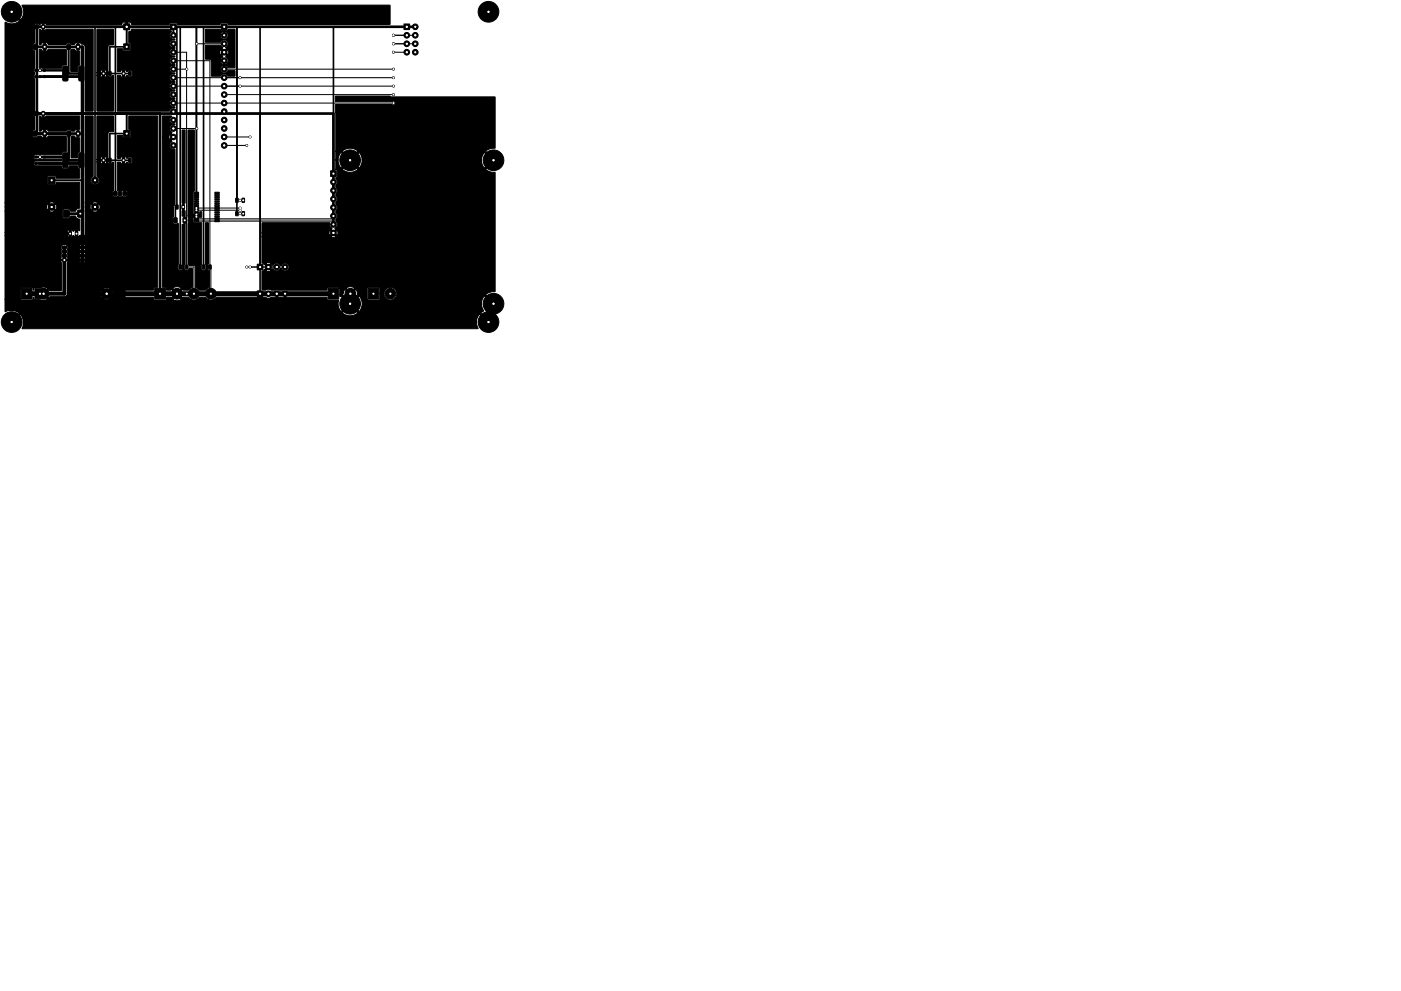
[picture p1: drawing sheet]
<svg xmlns="http://www.w3.org/2000/svg" width="420mm" height="297mm" viewBox="0 0 420 297" stroke-linecap="round" stroke-linejoin="round" font-family="sans-serif">
<g fill="#000" stroke="#000" stroke-width=".3">
<path d="M10.1 13.3l1 .1-.1 1.4-.9-.1zM10.7 7.4l.7 .1-.1 1.2-.6-.1zM11.8 8.8l.9 .4 .1-.5 .4 .1v.4l.7-.5 14 .1-.1 24.5-2.3-.1v-19.2a.97 .97 0 0 0-1.1-.8l-.7-.5-.1 .6h-.3l-.2-.6-.8 .6h-.8l-.5-.4h-.8l-.5 .4h-5.2l-.8-.6-.1 .6h-.3l-.2-.6-.8 .6h-.4zM11.8 14.8h.6l.7 .5 .2-.6 .3 .1 .1 .5 .8-.6 5.3 .1 .2 .3v4.3l-.9 .1a.77 .77 0 0 0-.6 1h-6.7zM12.6 7.4l.7 .1-.1 1.2-.6-.1zM12.9 13.3l1 .1-.1 1.4-.9-.1zM20.1 13.3l1 .1-.1 1.4-.9-.1zM21.4 14.8l.9-.1 .8 .6 .1-.5 .3-.1 .2 .6 .2 .1v4l-.6 .6-.1 1.4-2-.1v-6.2zM22.9 13.3l1 .1-.1 1.4-.9-.1zM29.1 8.8l4.9 .1v4.5l-1.3 .1-.3 .5-.2 8.5a.77 .77 0 0 0 .7 .5 .77 .77 0 0 0 .7-.3h.4v10.6h-4.9v-10.8h1.1l.1 .4 .5 .3 .9-.1 .2-.6v-.2h-.6v.9h-.5v-.9h-.6v.2h-1.1v-.7h2.8l-.1-.6-.5-.3v.9h-.5v-.9l-.5 .3-.1 .6h-1.1zM37.1 13.1h1.8v1.8h-1.8zM37.1 7.1h1.8v1.8h-1.8z"/>
<path d="M38.6 9.5l.7-.2 .2-.6h11.2l.2 .4 .5 .1v.3a1.26 1.26 0 0 0-.4 1.6 1.26 1.26 0 0 0 1.5 .7l-.2 .2a1.16 1.16 0 0 0-1.5 1 1.16 1.16 0 0 0 1.3 1.3l.3-.1 .1 .3-.5-.1a1.2 1.2 0 0 0-1.2 1.4 1.2 1.2 0 0 0 1.5 1l.2 .1-.2 .2a1.16 1.16 0 0 0-1.5 1.1 1.16 1.16 0 0 0 1.5 1.1l.2 .2-.2 .1a1.17 1.17 0 0 0-1.4 1 1.17 1.17 0 0 0 1.1 1.3l.4-.1-.1 .4a1.17 1.17 0 0 0-1.4 1.2 1.17 1.17 0 0 0 1.5 1l-.1 .3a1.17 1.17 0 0 0-1.4 1.2 1.17 1.17 0 0 0 1.5 1l-.1 .3a1.17 1.17 0 0 0-1.4 1.2 1.17 1.17 0 0 0 1.5 1.1l-.1 .3a1.17 1.17 0 0 0-1.4 1.2 1.17 1.17 0 0 0 1.5 1l.1 .3-.5-.1-.8 .4-.5 .7h-15.5v-10.6l.8-.1 .8 .6v-.6h.4l.1 .6 .7-.6 .3 .1a.78 .78 0 0 0 1.3-.2l.1-1a.77 .77 0 0 0-.7-.5 .77 .77 0 0 0-.7 .4h-.3l-.7-.5v.5l-.4 .1-.1-.6-.7 .6-.9-.1v-6.7l1.5-.1 .4 .6h1.8l.3-.1v-2.1l-.6-.3zM51.2 7.2h1.7v1.7h-1.7zM61.6 8.8l4.4-.1 .3 .5 .9 .1a1.19 1.19 0 0 0-1.2 1.3 1.19 1.19 0 0 0 1.5 1.1 1.19 1.19 0 0 0 .7-1.7l-.9-.8h.9l.3-.5 2 .1v11.4h-2.3a1.16 1.16 0 0 0-1.6-.4 1.16 1.16 0 0 0-.2 1.7 1.16 1.16 0 0 0 1.7 .1l.3-.4 2.1 .1v1.5l-2.3-.1a1.21 1.21 0 0 0-1.1-.6 1.21 1.21 0 0 0-1 .8l-2.7-.2v-4.5h2.7a1.2 1.2 0 0 0 1.9 .9 1.2 1.2 0 0 0-.3-2.1l.3-.2-.8-.8-.7 .8 .3 .3-.6 .5-.1 .6h-2.7l-.4-.4-1.4-.1v-2h4.3l.2 .7 .8-.7h.7l.8 .7 .2-.7-.2-.8-.8 .8h-.7l-.8-.8-.2 .8h-4.3v-2l4.5-.2 .7 .7-.3 .4 .7 .7 .8-.7-.3-.3a1.23 1.23 0 0 0 .4-2 1.23 1.23 0 0 0-2 .4h-4.5zM66.4 7.2h1.7v1.7h-1.7zM3.2 3.4l.4-.1 2.6 2.6a3.9 3.9 0 0 0 .5-4.3l110.3 .1-.1 5.6h-48.4l-.4-.4h-1.8l-.3 .4h-12.7l-.4-.4h-1.8l-.4 .4h-11.2l-.2-.5-.4-.2h-.6l-.2 .7h-.3l-.1-.7-.8 .1-.4 .6h-22.6l-.7-.4-.1 .4h-.4v-.4l-.7 .4-1.3-.2-.4 .4v5.3l-.6 .6 .1 1.3 .5 .6v5.2l-.2 .4 .2 .8v.7l-.2 .4 .2 .8v15.2l-.5 .6v1.3l.4 .4 2.1-.4 .8 .6 .2-.6 .3 .1 .1 .5 .8-.6h5.2l.2 .3v4.4l-1.1 .2-.3 .7-7.8 .1a.7 .7 0 0 0-.7 .5 .7 .7 0 0 0 .4 .8l8.1 .2-.1 .4h-7.7a.71 .71 0 0 0-.7 .7 .71 .71 0 0 0 .6 .7h7.8l.2 .6 .5 .3 1.3-.1 .4-.8h2.5l.1 .6 .5 .4v2.7h-7l-.3-.6-2.1-.1-.3 .3v2.1l.3 .2h2l.4-.7 7 .1v7.6a1.47 1.47 0 0 0-1.3 1h-1.4l-.8-.7-1.2 .1-.5 .6v1.6l.5 .5h1.4l.6-.7h1.4a1.45 1.45 0 0 0 1.3 1.1v3.2l-.7-.1v2.3l.7-.2v2.5l-.2 .3v.7a.32 .32 0 0 1 .2 .3 .32 .32 0 0 1-.2 .3v.6l.2 .3-.2 .3v.7a.32 .32 0 0 1 .2 .3 .32 .32 0 0 1-.2 .3v.7l.2 .3-.1 9a1.06 1.06 0 0 0 .8 1.5h6a1.87 1.87 0 0 0 2.9 0h12.5l.1 .7 .3 .1h3.2l.3-.1 .1-.7h1.2l.2 .2 .3-.2h.5l-.4 .6a2.04 2.04 0 0 0 2.6 0l-.4-.6h.4l.3 .2 .2-.2h1.6a2.01 2.01 0 0 0 3.3 0h1.8a2.01 2.01 0 0 0 3.3 0h14.7l1 .3 .8-.3h16.6l.3 .8h3.1a4.4 4.4 0 0 0 .9 3.5l2.3-2.4h.8l2.3 2.4a3.5 3.5 0 0 0 .6-3.7h1.8l.3 .2h3.3l.2-.2v-1.7h1.3a1.9 1.9 0 0 0 2.7 1.8 1.9 1.9 0 0 0 .3-3.2 1.9 1.9 0 0 0-3 1.2v.2h-1.3v-1.6l-.2-.2h-3.4l-.2 .2v3.3h-1.8l-.6-1-2.3 2.3h-.8l-1.4-1.4h.7l1.1 1.1 1.2-1.2-1.1-1.1-1.2 1.2h-.7l-.9-.9-.4 .2v-.6h.7l.9 .9 1.2-1.2h.7l1.2 1.1 .8-.8-.7-1.6-1.3 1.3h-.7l-1.3-1.3-.5 1.4-.3 .2h-.7v-1.9h1.9l1.3 1.3 1.3-1.3a2.04 2.04 0 0 0-2.6 0h-1.9l-.3-.3h-3.2l-.3 .2-.1 .7h-16.6l-.7-.3-1.1 .3-1-.2v-5.6h.4l.7-.7h.4l.1 .2-.5 .5 .9 .2 .7-.2-.5-.7h.4l.4 .3 .3-.3a1.24 1.24 0 0 0 1.1 .7 1.24 1.24 0 0 0 1.2-.7h.2a1.16 1.16 0 0 0 1.8 .3 1.16 1.16 0 0 0-.1-1.8 1.16 1.16 0 0 0-1.8 .6h-.2a1.18 1.18 0 0 0-1.1-.7 1.18 1.18 0 0 0-1.1 .7l-.3-.3-.4 .3h-.4l.5-.7-.6-.2-1 .2 .5 .5-.1 .2-.9-.3-.1-.3-.5-.2v-7.9h20.6l.9 .3 .7-.3-.8-.7-.8 .7h-20.6v-1.1h20l.3 .8 .7-.8h.8l.7 .8 .2-1.1-.2-.4-.7 .7h-.8l-.7-.7-.3 .7h-20v-3l20.2-.1 .1 .3a1.43 1.43 0 0 0 .7 1.5l-.3 .2 .7 .8 .8-.8-.4-.2a1.33 1.33 0 0 0 .3-2.2v-.7a1.2 1.2 0 0 0 0-1.8v-.7a1.18 1.18 0 0 0 0-1.9v-.6a1.22 1.22 0 0 0 0-1.8v-.8a1.2 1.2 0 0 0 0-1.9v-.6a1.2 1.2 0 0 0 0-1.9v-.4l.5-.3-.1-1.8-.4-.3h1.9a3.5 3.5 0 0 0 4.7-.1l-2.3-2.3-2.4 2.4h-1.9v-2.9h.7l.3 1.6 .6 .9 2.3-2.4h.8l2.3 2.4 .7-1.1 .2-1.4h35.8l.3 1.6 .6 .9 2.3-2.4-2.3-2.3-.7 1.2-.2 1h-35.8l-.3-1.4-.6-.8-2.3 2.3h-.8l-2.3-2.3-.7 1.2-.2 1h-.7v-2.6h1.9l2.4 2.4 2.3-2.4a3.6 3.6 0 0 0-4.7 0h-1.9l-.1-13.9h17a.61 .61 0 0 0 .9-.1 .61 .61 0 0 0-.1-.9 .61 .61 0 0 0-.9 .1h-16.8l-.1-1.6 16.3-.1 .1 .2 31.5 .1v15.2l-1.8 .4-1.1 .6 2.7 2.7-2.7 2.8 1.5 .7 1.4 .2v35.6l-1.8 .4-1.1 .6 2.7 2.8-.4 .2-2.6-2.6a3.6 3.6 0 0 0-.2 4.5l-.9 .6 2.6 2.6-.2 .4-2.8-2.6a3.8 3.8 0 0 0-.5 4.3l-136.7-.1a3.6 3.6 0 0 0-.4-4.2l-2.6 2.6-.4-.2 2.6-2.8h96.8a3.5 3.5 0 0 0 4.7-.1l-2.3-2.3-2.4 2.4h-96.8a3.9 3.9 0 0 0-4.3-.4v-3.7h4.6l.3 .2h3.2l.5-.8 .3 .7h1.6l1 .3 1.4-.4-.6-.6 .1-.2 .5 .1 .3 .3 .4-.4h4.3l.6-.2 .2-.6v-9.3l.4-.6-.4-.1v-.4h.4l-.3-.5 .1-.7-.2-.4 .1-2.3a1.2 1.2 0 0 0-2.1 .1l.2 2.2-.2 .4 .1 .7-.3 .5h.4v.4l-.4 .1 .4 .6v8.3h-3.3l-.4-.4-.3 .4h-.5l-.1-.2 .6-.5-1.3-.5-1.1 .3-1.6 .1-.3 .7-.4-.8-3.3-.1-.3 .3v3.3h-4.6v-19.2h18.6l.6 .7h.8l.5-.5 .7 .5v-2.3l-.7 .5-.7-.5v2.3h-.5v-.9h-.6l-.1 .2h-18.6v-.7h19.3v-.9l-.5 .3-.2 .6h-18.6v-6.5h13.1l.9 .2 .9-.2-.9-.9-.9 .9h-13.1v-1.3h12.5l.3 .9 .8-.9h.8l.8 .9 .3-.9-.3-.8-.8 .8h-.8l-.8-.8-.3 .8h-12.5v-1.2h13.1l.9 .9 .9-.9-.9-.3-.9 .3h-13.1v-54.1a3.8 3.8 0 0 0 4.3-.5zM121.2 7.2h1.6v1.7h-1.6zM10.1 39.3l1 .1-.1 1.4-.9-.1zM10.4 20.9h.6v.4h-.6zM10.4 22.8h.6v.4h-.6zM10.7 33.4l.7 .1-.1 1.2-.6-.1zM11.7 20.9h.6v.4h-.6zM11.7 22.8h.6v.4h-.6z"/>
<path d="M11.8 34.8l.9 .4v-.4l.4-.1 .1 .5 .7-.5h9.9l.1 3.9-.2 .1-.2 .6h-.3l-.1-.6-.8 .6h-.8l-.5-.4h-.8l-.5 .4h-5.2l-.8-.6-.2 .6h-.3l-.1-.6-.4 .2-.4 .4h-.4zM12.6 33.4l.7 .1-.1 1.2-.6-.1zM12.9 39.3l1 .1-.1 1.4-.9-.1zM13 20.9h.6v.4h-.6zM13 22.8h.6v.4h-.6zM19 19.9l1-.1 .4 .3v3.8l-.3 .4h-1l-.3-.3v-3.8zM20.1 39.3l1 .1-.1 1.4-.9-.1zM22.9 39.3l1 .1-.1 1.4-.9-.1zM23.8 19.9l1-.1 .4 .3v3.8l-.3 .4h-1l-.3-.3v-3.8zM25.5 34.8l2.4 .1v18a1.31 1.31 0 0 0-.2 2.2 1.34 1.34 0 0 0 2-.4 1.34 1.34 0 0 0-.6-1.9v-4.3h1.1l.1 .4 .5 .3 .9-.1 .2-.6v-.2h-.6v.9h-.5v-.9h-.6v.2h-1.1v-.7h2.8l-.1-.6-.5-.3v.9h-.5v-.9l-.5 .3-.1 .6h-1.1l.1-13.1 4.8 .2v4.5l-1.3 .1-.3 .5-.2 8.5a.77 .77 0 0 0 .7 .5 .77 .77 0 0 0 .7-.3h.4v8.4l-.2 .4v1l.4 .5h3.6l.4-.5v-1l-.2-.3-2.8-.1v-8.4l.8-.1 .8 .6v-.6h.4l.1 .6 .7-.6h.2a.82 .82 0 0 0 1.4 .1l.1-1.2a.77 .77 0 0 0-.7-.5 .77 .77 0 0 0-.7 .4h-.3l-.7-.5v.5l-.4 .1-.1-.6-.7 .6-.9-.1v-6.7l1.5-.1 .4 .6h1.8l.3-.1v-2.1l-.6-.3v-3.9h8.7v51.2l-1.1 .2-.2 .8-12.6-.1a1.87 1.87 0 0 0-2.9 .1l-5-.1 .1-8.4a.76 .76 0 0 0-.1-1.2l.2-.3v-.7a.42 .42 0 0 1-.2-.3 .42 .42 0 0 1 .3-.4l-.1-.5a.42 .42 0 0 1-.2-.4 .42 .42 0 0 1 .3-.4l-.3-.8v-10.2h2.1l.9 .2 .9-.2-.9-.9-.9 .9h-2.1v-1.3h1.5l.3 .9 .8-.9h.8l.8 .9 .3-.9-.3-.8-.8 .8h-.8l-.8-.8-.3 .8h-1.5v-1.2h2.1l.9 .9 .9-.9-.9-.3-.9 .3h-2.1zM30.7 21.4l.7 .1-.1 1.2-.6-.1zM32.6 21.4l.7 .1-.1 1.2-.6-.1z"/>
<path d="M36.7 21.4l.7 .1-.1 1.2-.6-.1zM38.6 21.4l.7 .1-.1 1.2-.6-.1zM48.7 34.8h2.8a1.34 1.34 0 0 0-.6 1.4 1.34 1.34 0 0 0 1.1 1l.4-.1-.1 .3a1.22 1.22 0 0 0-1.4 .8 1.22 1.22 0 0 0 .7 1.5l-.3 .3 1 1.1-1 1.1 .3 .2a1.28 1.28 0 0 0-.7 1.6 1.28 1.28 0 0 0 1.6 .8v16.4l-.5 .8v2.9l-.2 .5-.1 1.2 .5 .5h1.3l-.2 13.4a.77 .77 0 0 0 .7 .5 .77 .77 0 0 0 .7-.3l-.1-13.3 .6-.1v-2.5l-.6-.1 .1-25.8 .8 .2v21.7l-.3 .1v2.3l.3 .1v15.8l-.2 .4-.1 1a.8 .8 0 0 0 .8 .5 .8 .8 0 0 0 .8-.5l.9 .1v5.5l-1.2 .9h-1.5l-.3-.3-.3 .3-.4-.1 .4-.5a1.99 1.99 0 0 0-2.6 0l.4 .5-.5 .1-.3-.3-.2 .3h-1.2l-.2-.8-1.1-.2v-44.9h1.9l.3 .7 .7-.7-.7-.8-.3 .8h-1.9zM56.4 39l1.9 .1v18.1l-.4 .5 .1 5.7-.3 .7 1.1 .2 1.2-.2-.1-.6 .5-.1 .1 1.6-2.8 .2 .2 1.3 .3 .2 2.3 .2-.2 13.6a.77 .77 0 0 0 .7 .5 .77 .77 0 0 0 .7-.3l-.1-13.8 .8-.2 .1 12.4-.2 .4-.1 1 .6 .6v5l-1.2 .9h-1.8l-1.2-.9v-6.3l-.3-.2h-1.5l-.4-.5v-14.6h1.3v.3l2.4-.1v-.2h-1v.2h-.4v-.2h-2.3zM10.4 46.9h.6v.4h-.6zM10.4 48.8h.6v.4h-.6zM11.7 46.9h.6v.4h-.6zM11.7 48.8h.6v.4h-.6zM13 46.9h.6v.4h-.6zM13 48.8h.6v.4h-.6zM14.5 53h2v2h-2zM18.9 46l1.1-.2 .4 .3v3.8l-.3 .4h-1l-.3-.3z"/>
<path d="M21.4 40.8l.9-.1 .8 .6 .1-.5 .3-.1 .2 .6 .2 .1v4l-.6 .6-.1 1.3-1.9-.1zM23.7 46l1.1-.2 .4 .3v3.8l-.3 .4h-1l-.3-.3zM30.7 47.4l.7 .1-.1 1.2-.6-.1zM32.6 47.4l.7 .1-.1 1.2-.6-.1zM34.1 57.5h1v1.1h-1zM35.5 57.5h1v1.1h-1zM36.7 47.4l.7 .1-.1 1.2-.6-.1zM36.9 57.5h1v1.1h-1zM37.1 39.1h1.8v1.8h-1.8zM38.6 47.4l.7 .1-.1 1.2-.6-.1zM58.3 57.6h1.2l.1 .3-1.3 .1zM58.3 58.3h1.2l.1 .3-1.3 .1z"/>
<path d="M58.3 58.9h1.2l.1 .3-1.3 .1zM58.3 59.6h1.2l.1 .3-1.3 .1zM64.5 57.6h1.2l.1 .3-1.3 .1zM64.5 58.3h1.2l.1 .3-1.3 .1zM64.5 58.9h1.2l.1 .3-1.3 .1zM64.5 59.6h1.2l.1 .3-1.3 .1zM70.7 59.4l.7 .1-.1 1.2-.6-.1zM72.6 59.4l.7 .1-.1 1.2-.6-.1zM99.1 51.2h1.7v1.7h-1.7zM18.6 73.9l1.4-.1 .1 .5-1.5 .1zM18.6 75.1h1.4l.1 .5-1.5 .1zM18.6 76.4h1.4l.1 .5-1.5 .1z"/>
<path d="M18.6 77.7h1.4l.1 .4-1.5 .1zM19.1 63.1h1.6v1.9h-1.6zM2.5 70.6l17.6-.1 .7 .6h.6l.6-.5 .7 .5h.6l.6-.6 13.6 .2v26.8l-30.6-.1a3.7 3.7 0 0 0-4.4-4.4v-6.6h3.5v3.3l.4 .3h3.2l.5-.2 2.9 .2 1.2-.3h16.7l1.1 .3 1.1-.3-1.1-1.1-1.1 1.1h-16.7l.7-.7h4.7l.5-.4 .2-.6h9.7l.3 1.1 1.1-1.1h1.2l1.1 1.1 .3-1.1-.3-1.1-1.1 1.1h-1.2l-1.1-1.1-.3 1.1h-9.7v-1.6h10.6l1.1 1.1 1.1-1.1-1.1-.4-1.1 .4h-10.6l.2-8.1h2.9l.6 .4h1.5l.5-.4-1-.1v.5h-.6v-.5l-3.9 .1v-1.3h2.9v.6h2.6l-.1-.6h-.9v.6h-.6v-.6h-3.9v-1.3h2.9v.7h2.6l-.1-.7h-.9v.6h-.6v-.6h-3.9v-1.3h2.9v.7h2.6v-.7h-1v.7h-.6v-.7h-3.9v-.6h5.5l-.6-.5h-.4v.5h-.6v-.5l-.7 .1-.3 .4h-2.9l-.5-.4a1.23 1.23 0 0 0-1.9 .5l.2 .9-.2 .4 .2 .8-.2 2.1 .2 .5v8.2l-.2 .2-3.3-.1a2.01 2.01 0 0 0-2.4-.8l-2.3 .2-.5-.3h-3.2l-.4 .4h-3.5zM20.7 69.4l.7 .1-.1 1.2-.6-.1zM22.6 69.4l.7 .1-.1 1.2-.6-.1zM23.3 63.1h1.6v1.9h-1.6zM24 73.9l1.4-.1 .1 .5-1.5 .1zM24 75.1h1.4l.1 .5-1.5 .1zM24 76.4h1.4l.1 .5-1.5 .1zM24 77.7h1.4l.1 .4-1.5 .1zM52.1 65.3l1 .1-.1 1.4-.9-.1zM52.7 61.4l.7 .1-.1 1.2-.6-.1z"/>
<path d="M53.7 79.4l.7 .1-.1 1.2-.6-.1zM54.6 61.4l.7 .1-.1 1.2-.6-.1zM54.9 65.3l1 .1-.1 1.4-.9-.1zM55.6 79.4l.7 .1-.1 1.2-.6-.1zM58.3 60.2h1.2l.1 .3-1.3 .1zM58.3 60.9h1.2l.1 .3-1.3 .1zM58.3 61.5h1.2l.1 .3-1.3 .1zM58.3 62.2h1.2l.1 .3-1.3 .1zM58.3 62.8h1.2l.1 .3-1.3 .1zM58.3 63.5h1.2l.1 .3-1.3 .1zM58.3 64.1h1.2l.1 .4h-1.3zM58.3 64.8h1.2l.1 .3-1.3 .1z"/>
<path d="M58.3 65.4h1.2l.1 .4h-1.3zM58.3 66.1h1.2l.1 .3-1.3 .1zM60.7 79.4l.7 .1-.1 1.2-.6-.1zM62.6 79.4l.7 .1-.1 1.2-.6-.1zM64.5 60.2h1.2l.1 .3-1.3 .1zM64.5 60.9h1.2l.1 .3-1.3 .1zM64.5 61.5h1.2l.1 .3-1.3 .1zM64.5 62.2h1.2l.1 .3-1.3 .1zM64.5 62.8h1.2l.1 .3-1.3 .1zM64.5 63.5h1.2l.1 .3-1.3 .1zM64.5 64.1h1.2l.1 .4h-1.3zM64.5 64.8h1.2l.1 .3-1.3 .1z"/>
<path d="M64.5 65.4h1.2l.1 .4h-1.3zM64.5 66.1h1.2l.1 .3-1.3 .1zM70.7 63.4l.7 .1-.1 1.2-.6-.1zM72.6 63.4l.7 .1-.1 1.2-.6-.1zM6.4 86.4h3.2v3.2h-3.2zM10.5 86.5h3v3h-3zM31.1 87.1h1.8v1.8h-1.8zM46.4 86.4h3.2v3.2h-3.2zM77.1 87.2h1.7v1.7h-1.7zM77.1 79.2h1.7v1.7h-1.7zM98.4 86.4h3.2v3.2h-3.2zM110.4 86.4h3.2v3.2h-3.2z"/>
<circle cx="3.5" cy="3.5" r="3.1"/>
<circle cx="3.5" cy="3.5" r=".3"/>
<circle cx="13" cy="8" r=".3"/>
<circle cx="13.4" cy="14" r=".3"/>
<circle cx="23.4" cy="14" r=".3"/>
<circle cx="38" cy="8" r=".3"/>
<circle cx="52" cy="18.2" r=".85"/>
<circle cx="52" cy="13.1" r=".85"/>
<circle cx="52" cy="10.6" r=".85"/>
<circle cx="52" cy="15.7" r=".85"/>
<circle cx="59" cy="13.1" r=".3"/>
<circle cx="67.2" cy="18.2" r=".85"/>
<circle cx="67.2" cy="10.6" r=".85"/>
<circle cx="67.2" cy="13.1" r=".85"/>
<circle cx="67.2" cy="15.7" r=".85"/>
<circle cx="67.2" cy="15.7" r=".3"/>
<circle cx="67.2" cy="13.1" r=".3"/>
<circle cx="118" cy="15.7" r=".3"/>
<circle cx="118" cy="13.1" r=".3"/>
<circle cx="118" cy="10.6" r=".3"/>
<circle cx="122" cy="13.1" r=".85"/>
<circle cx="122" cy="15.7" r=".85"/>
<circle cx="122" cy="10.6" r=".85"/>
<circle cx="122" cy="15.7" r=".3"/>
<circle cx="122" cy="13.1" r=".3"/>
<circle cx="122" cy="10.6" r=".3"/>
<circle cx="122" cy="8" r=".3"/>
<circle cx="124.5" cy="8" r=".85"/>
<circle cx="124.5" cy="15.7" r=".85"/>
<circle cx="124.5" cy="13.1" r=".85"/>
<circle cx="124.5" cy="10.6" r=".85"/>
<circle cx="124.5" cy="10.6" r=".3"/>
<circle cx="124.5" cy="13.1" r=".3"/>
<circle cx="146.5" cy="3.5" r="3.1"/>
<circle cx="146.5" cy="3.5" r=".3"/>
<circle cx="12" cy="21.1" r=".3"/>
<circle cx="12.9" cy="34" r=".3"/>
<circle cx="31.1" cy="22" r=".3"/>
<circle cx="37.1" cy="22" r=".3"/>
<circle cx="52" cy="33.4" r=".85"/>
<circle cx="52" cy="36" r=".85"/>
<circle cx="52" cy="28.4" r=".85"/>
<circle cx="52" cy="38.5" r=".85"/>
<circle cx="52" cy="23.3" r=".85"/>
<circle cx="52" cy="25.8" r=".85"/>
<circle cx="52" cy="30.9" r=".85"/>
<circle cx="52" cy="20.7" r=".85"/>
<circle cx="52" cy="20.7" r=".3"/>
<circle cx="52" cy="25.8" r=".3"/>
<circle cx="52" cy="23.3" r=".3"/>
<circle cx="52" cy="30.9" r=".3"/>
<circle cx="52" cy="38.5" r=".3"/>
<circle cx="56" cy="20.7" r=".3"/>
<circle cx="59" cy="38.5" r=".3"/>
<circle cx="67.2" cy="25.8" r=".85"/>
<circle cx="67.2" cy="23.3" r=".85"/>
<circle cx="67.2" cy="28.4" r=".85"/>
<circle cx="67.2" cy="33.4" r=".85"/>
<circle cx="67.2" cy="38.5" r=".85"/>
<circle cx="67.2" cy="36" r=".85"/>
<circle cx="67.2" cy="30.9" r=".85"/>
<circle cx="67.2" cy="20.7" r=".85"/>
<circle cx="67.2" cy="28.4" r=".3"/>
<circle cx="67.2" cy="20.7" r=".3"/>
<circle cx="67.2" cy="25.8" r=".3"/>
<circle cx="67.2" cy="23.3" r=".3"/>
<circle cx="72" cy="23.3" r=".3"/>
<circle cx="72" cy="25.8" r=".3"/>
<circle cx="118" cy="28.4" r=".3"/>
<circle cx="118" cy="23.3" r=".3"/>
<circle cx="118" cy="30.9" r=".3"/>
<circle cx="118" cy="25.8" r=".3"/>
<circle cx="118" cy="20.7" r=".3"/>
<circle cx="12" cy="47.1" r=".3"/>
<circle cx="13.4" cy="40" r=".3"/>
<circle cx="23.4" cy="40" r=".3"/>
<circle cx="28.5" cy="54" r="1"/>
<circle cx="31" cy="48" r=".3"/>
<circle cx="37" cy="48" r=".3"/>
<circle cx="52" cy="41.1" r=".85"/>
<circle cx="52" cy="43.6" r=".85"/>
<circle cx="52" cy="41.1" r=".3"/>
<circle cx="67.2" cy="41.1" r=".85"/>
<circle cx="67.2" cy="43.6" r=".3"/>
<circle cx="67.2" cy="43.6" r=".85"/>
<circle cx="67.2" cy="41.1" r=".3"/>
<circle cx="74" cy="43.6" r=".3"/>
<circle cx="75" cy="41.1" r=".3"/>
<circle cx="100" cy="57.1" r=".85"/>
<circle cx="100" cy="54.6" r=".85"/>
<circle cx="100" cy="59.7" r=".85"/>
<circle cx="105" cy="48" r="3.1"/>
<circle cx="105" cy="48" r=".3"/>
<circle cx="148" cy="48" r="3.1"/>
<circle cx="148" cy="48" r=".3"/>
<circle cx="15.5" cy="62" r="1"/>
<circle cx="15.5" cy="62" r=".3"/>
<circle cx="19.3" cy="77.9" r=".3"/>
<circle cx="21.1" cy="70" r=".3"/>
<circle cx="23" cy="70" r=".3"/>
<circle cx="24.1" cy="64" r=".3"/>
<circle cx="28.5" cy="62" r="1"/>
<circle cx="28.5" cy="62" r=".3"/>
<circle cx="54.9" cy="62" r=".3"/>
<circle cx="55.4" cy="66" r=".3"/>
<circle cx="58.9" cy="65" r=".3"/>
<circle cx="58.9" cy="63" r=".3"/>
<circle cx="58.9" cy="64.3" r=".3"/>
<circle cx="58.9" cy="62.4" r=".3"/>
<circle cx="72" cy="63" r=".3"/>
<circle cx="72" cy="62.4" r=".3"/>
<circle cx="72" cy="64" r=".3"/>
<circle cx="72" cy="60" r=".3"/>
<circle cx="73" cy="64" r=".3"/>
<circle cx="73" cy="60" r=".3"/>
<circle cx="100" cy="64.7" r=".85"/>
<circle cx="100" cy="62.2" r=".85"/>
<circle cx="100" cy="67.3" r=".85"/>
<circle cx="100" cy="69.8" r=".85"/>
<circle cx="100" cy="69.8" r=".3"/>
<circle cx="3.5" cy="96.5" r="3.1"/>
<circle cx="3.5" cy="96.5" r=".3"/>
<circle cx="13.1" cy="88" r=".3"/>
<circle cx="13.1" cy="88" r="1.6"/>
<circle cx="32" cy="88" r="1.5"/>
<circle cx="53.1" cy="88" r=".3"/>
<circle cx="53.1" cy="88" r="1.6"/>
<circle cx="56" cy="88" r=".3"/>
<circle cx="58.2" cy="88" r="1.6"/>
<circle cx="63.2" cy="88" r="1.6"/>
<circle cx="74" cy="80" r=".3"/>
<circle cx="75" cy="80" r=".3"/>
<circle cx="80.5" cy="88" r=".3"/>
<circle cx="80.5" cy="80" r=".3"/>
<circle cx="80.5" cy="88" r=".85"/>
<circle cx="80.5" cy="80" r=".85"/>
<circle cx="83" cy="88" r=".85"/>
<circle cx="83" cy="80" r=".85"/>
<circle cx="83" cy="88" r=".3"/>
<circle cx="83" cy="80" r=".3"/>
<circle cx="85.5" cy="80" r=".3"/>
<circle cx="85.5" cy="88" r=".85"/>
<circle cx="85.5" cy="80" r=".85"/>
<circle cx="105" cy="91" r="3.1"/>
<circle cx="105" cy="91" r=".3"/>
<circle cx="105.1" cy="88" r=".3"/>
<circle cx="105.1" cy="88" r="1.6"/>
<circle cx="117.1" cy="88" r="1.6"/>
<circle cx="146.5" cy="96.5" r="3.1"/>
<circle cx="146.5" cy="96.5" r=".3"/>
<circle cx="148" cy="91" r="3.1"/>
<circle cx="148" cy="91" r=".3"/>
</g>
<g fill="none" stroke="#000" stroke-width=".3">
<path d="M52 15.7h4v64.3h2.2v8M52 18.2h11v61.8h.2v8M59 13.1h8.2M118 13.1h6.5M118 15.7h4M118 10.6h6.5M52 20.7h4M52 38.5h7M52 30.9h66M52 25.8h66M52 23.3h66M67.2 20.7h50.8"/>
<path d="M67.2 28.4h50.8M67.2 41.1h7.8M67.2 43.6h6.8M58.9 63h13.1M58.9 62.4h13.1M72 64h1M72 60h1M56 88h27M74 80h11.5"/>
</g>
<path d="M100 52v14.3h-41.1M58.9 65.6h41.1" fill="none" stroke="#000" stroke-width=".35"/>
<path d="M11 8h89v51.7M28.5 8v46M34.6 8v50M38 14h-5.1v8h6M53 8v54h-.4v4M54 8v72M61 8v72M71 8v56M78 8v80M11 34h67M38 40h-5.1v8h6" fill="none" stroke="#000" stroke-width=".5"/>
<path d="M38 8v6M52 8v2.6M10.7 21.1h8.9v1.9h-8.9M11 34h27v6M19.6 22h4.8M20.6 22v-8h-9.6v-6h47.9v55.7M15.5 54h9.2v20.1" fill="none" stroke="#000" stroke-width=".6"/>
<path d="M10.6 14h14.1M124.5 8h-113.5v32M11 34h89v33.3M12 23h12.7M48 34v54M10.6 40h14.1M10.7 47.1h8.9v1.9M10.7 49h14M19.6 48h4.8M20.6 40v8M19.9 64h4.8v10.1" fill="none" stroke="#000" stroke-width=".8"/>
<path d="M24.7 14v74" fill="none" stroke="#000" stroke-width="1"/>
<path d="M8 88h4M24.7 88h75.3" fill="none" stroke="#000" stroke-width="1.5"/>
<path d="M19.3 74.1v13.9h-7.3" fill="none" stroke="#000" stroke-width="1.2"/>
<g fill="#fff" stroke="#fff" stroke-width=".3">
<circle cx="85.5" cy="80" r=".15"/>
<circle cx="75" cy="80" r=".15"/>
<circle cx="75" cy="41.1" r=".15"/>
<circle cx="67.2" cy="41.1" r=".15"/>
<circle cx="83" cy="80" r=".15"/>
<circle cx="74" cy="80" r=".15"/>
<circle cx="74" cy="43.6" r=".15"/>
<circle cx="67.2" cy="43.6" r=".15"/>
<circle cx="83" cy="88" r=".15"/>
<circle cx="56" cy="88" r=".15"/>
<circle cx="56" cy="20.7" r=".15"/>
<circle cx="52" cy="20.7" r=".15"/>
<circle cx="67.2" cy="13.1" r=".15"/>
<circle cx="59" cy="13.1" r=".15"/>
<circle cx="59" cy="38.5" r=".15"/>
<circle cx="52" cy="38.5" r=".15"/>
<circle cx="122" cy="15.7" r=".15"/>
<circle cx="118" cy="15.7" r=".15"/>
<circle cx="118" cy="28.4" r=".15"/>
<circle cx="67.2" cy="28.4" r=".15"/>
<circle cx="124.5" cy="13.1" r=".15"/>
<circle cx="118" cy="13.1" r=".15"/>
<circle cx="118" cy="30.9" r=".15"/>
<circle cx="52" cy="30.9" r=".15"/>
<circle cx="122" cy="13.1" r=".15"/>
<circle cx="118" cy="25.8" r=".15"/>
<circle cx="52" cy="25.8" r=".15"/>
<circle cx="124.5" cy="10.6" r=".15"/>
<circle cx="118" cy="10.6" r=".15"/>
<circle cx="118" cy="23.3" r=".15"/>
<circle cx="52" cy="23.3" r=".15"/>
<circle cx="122" cy="10.6" r=".15"/>
<circle cx="118" cy="20.7" r=".15"/>
<circle cx="67.2" cy="20.7" r=".15"/>
<circle cx="72.9" cy="64" r=".15"/>
<circle cx="58.9" cy="63" r=".15"/>
<circle cx="72" cy="64" r=".15"/>
<circle cx="72" cy="63" r=".15"/>
<circle cx="72" cy="23.3" r=".15"/>
<circle cx="67.2" cy="23.3" r=".15"/>
<circle cx="72.9" cy="60" r=".15"/>
<circle cx="58.9" cy="62.4" r=".15"/>
<circle cx="72" cy="60" r=".15"/>
<circle cx="72" cy="62.4" r=".15"/>
<circle cx="72" cy="25.8" r=".15"/>
<circle cx="67.2" cy="25.8" r=".15"/>
<circle cx="80.5" cy="80" r=".15"/>
<circle cx="80.5" cy="88" r=".15"/>
<circle cx="53.1" cy="88" r=".15"/>
<circle cx="105.1" cy="88" r=".15"/>
<circle cx="100" cy="69.8" r=".15"/>
<circle cx="55.4" cy="66" r=".15"/>
<circle cx="54.9" cy="62" r=".15"/>
<circle cx="58.9" cy="65" r=".15"/>
<circle cx="58.9" cy="64.3" r=".15"/>
<circle cx="122" cy="8" r=".15"/>
<circle cx="67.2" cy="15.7" r=".15"/>
<circle cx="52" cy="41.1" r=".15"/>
<circle cx="28.5" cy="62" r=".15"/>
<circle cx="15.5" cy="62" r=".15"/>
<circle cx="38" cy="8" r=".15"/>
<circle cx="37.1" cy="22" r=".15"/>
<circle cx="31.1" cy="22" r=".15"/>
<circle cx="37.1" cy="48" r=".15"/>
<circle cx="31.1" cy="48" r=".15"/>
<circle cx="12.9" cy="8" r=".15"/>
<circle cx="23.4" cy="14" r=".15"/>
<circle cx="13.4" cy="14" r=".15"/>
<circle cx="12" cy="21.1" r=".15"/>
<circle cx="12.9" cy="34" r=".15"/>
<circle cx="23.4" cy="40" r=".15"/>
<circle cx="13.4" cy="40" r=".15"/>
<circle cx="12" cy="47.1" r=".15"/>
<circle cx="24.1" cy="64" r=".15"/>
<circle cx="22.9" cy="70" r=".15"/>
<circle cx="21" cy="70" r=".15"/>
<circle cx="19.3" cy="77.9" r=".15"/>
<circle cx="13.1" cy="88" r=".15"/>
<circle cx="148" cy="91" r=".15"/>
<circle cx="105" cy="91" r=".15"/>
<circle cx="148" cy="48" r=".15"/>
<circle cx="105" cy="48" r=".15"/>
<circle cx="146.5" cy="96.5" r=".15"/>
<circle cx="3.5" cy="96.5" r=".15"/>
<circle cx="146.5" cy="3.5" r=".15"/>
<circle cx="3.5" cy="3.5" r=".15"/>
<circle cx="3.5" cy="3.5" r=".18"/>
<circle cx="146.5" cy="3.5" r=".18"/>
<circle cx="3.5" cy="96.5" r=".17"/>
<circle cx="146.5" cy="96.5" r=".17"/>
<circle cx="105" cy="48" r=".18"/>
<circle cx="148" cy="48" r=".18"/>
<circle cx="105" cy="91" r=".17"/>
<circle cx="148" cy="91" r=".17"/>
<circle cx="8" cy="88" r=".17"/>
<circle cx="13.1" cy="88" r=".17"/>
<circle cx="12" cy="88" r=".17"/>
<circle cx="32" cy="88" r=".17"/>
<circle cx="38" cy="40" r=".18"/>
<circle cx="38" cy="14" r=".18"/>
<circle cx="38" cy="8" r=".18"/>
<circle cx="15.5" cy="54" r=".18"/>
<circle cx="15.5" cy="62" r=".17"/>
<circle cx="28.5" cy="54" r=".18"/>
<circle cx="28.5" cy="62" r=".17"/>
<circle cx="52" cy="8" r=".18"/>
<circle cx="52" cy="10.6" r=".18"/>
<circle cx="52" cy="13.1" r=".18"/>
<circle cx="52" cy="15.7" r=".18"/>
<circle cx="52" cy="18.2" r=".18"/>
<circle cx="52" cy="20.7" r=".18"/>
<circle cx="52" cy="23.3" r=".18"/>
<circle cx="52" cy="25.8" r=".18"/>
<circle cx="52" cy="28.4" r=".18"/>
<circle cx="52" cy="30.9" r=".18"/>
<circle cx="52" cy="33.4" r=".18"/>
<circle cx="52" cy="36" r=".18"/>
<circle cx="52" cy="38.5" r=".18"/>
<circle cx="52" cy="41.1" r=".18"/>
<circle cx="52" cy="43.6" r=".18"/>
<circle cx="67.2" cy="8" r=".18"/>
<circle cx="67.2" cy="10.6" r=".18"/>
<circle cx="67.2" cy="13.1" r=".18"/>
<circle cx="67.2" cy="15.7" r=".18"/>
<circle cx="67.2" cy="18.2" r=".18"/>
<circle cx="67.2" cy="20.7" r=".18"/>
<circle cx="67.2" cy="23.3" r=".18"/>
<circle cx="67.2" cy="25.8" r=".18"/>
<circle cx="67.2" cy="28.4" r=".18"/>
<circle cx="67.2" cy="30.9" r=".18"/>
<circle cx="67.2" cy="33.4" r=".18"/>
<circle cx="67.2" cy="36" r=".18"/>
<circle cx="67.2" cy="38.5" r=".18"/>
<circle cx="67.2" cy="41.1" r=".18"/>
<circle cx="67.2" cy="43.6" r=".18"/>
<circle cx="122" cy="8" r=".18"/>
<circle cx="124.5" cy="8" r=".18"/>
<circle cx="122" cy="10.6" r=".18"/>
<circle cx="124.5" cy="10.6" r=".18"/>
<circle cx="122" cy="13.1" r=".18"/>
<circle cx="124.5" cy="13.1" r=".18"/>
<circle cx="122" cy="15.7" r=".18"/>
<circle cx="124.5" cy="15.7" r=".18"/>
<circle cx="100" cy="52" r=".18"/>
<circle cx="100" cy="54.6" r=".18"/>
<circle cx="100" cy="57.1" r=".18"/>
<circle cx="100" cy="59.7" r=".18"/>
<circle cx="100" cy="62.2" r=".18"/>
<circle cx="100" cy="64.7" r=".18"/>
<circle cx="100" cy="67.3" r=".18"/>
<circle cx="100" cy="69.8" r=".18"/>
<circle cx="100" cy="88" r=".17"/>
<circle cx="105.1" cy="88" r=".17"/>
<circle cx="112" cy="88" r=".17"/>
<circle cx="117.1" cy="88" r=".17"/>
<circle cx="48" cy="88" r=".18"/>
<circle cx="53.1" cy="88" r=".18"/>
<circle cx="58.2" cy="88" r=".18"/>
<circle cx="63.2" cy="88" r=".18"/>
<circle cx="78" cy="88" r=".17"/>
<circle cx="80.5" cy="88" r=".17"/>
<circle cx="83" cy="88" r=".17"/>
<circle cx="85.5" cy="88" r=".17"/>
<circle cx="78" cy="80" r=".17"/>
<circle cx="80.5" cy="80" r=".17"/>
<circle cx="83" cy="80" r=".17"/>
<circle cx="85.5" cy="80" r=".17"/>
</g>
</svg>
